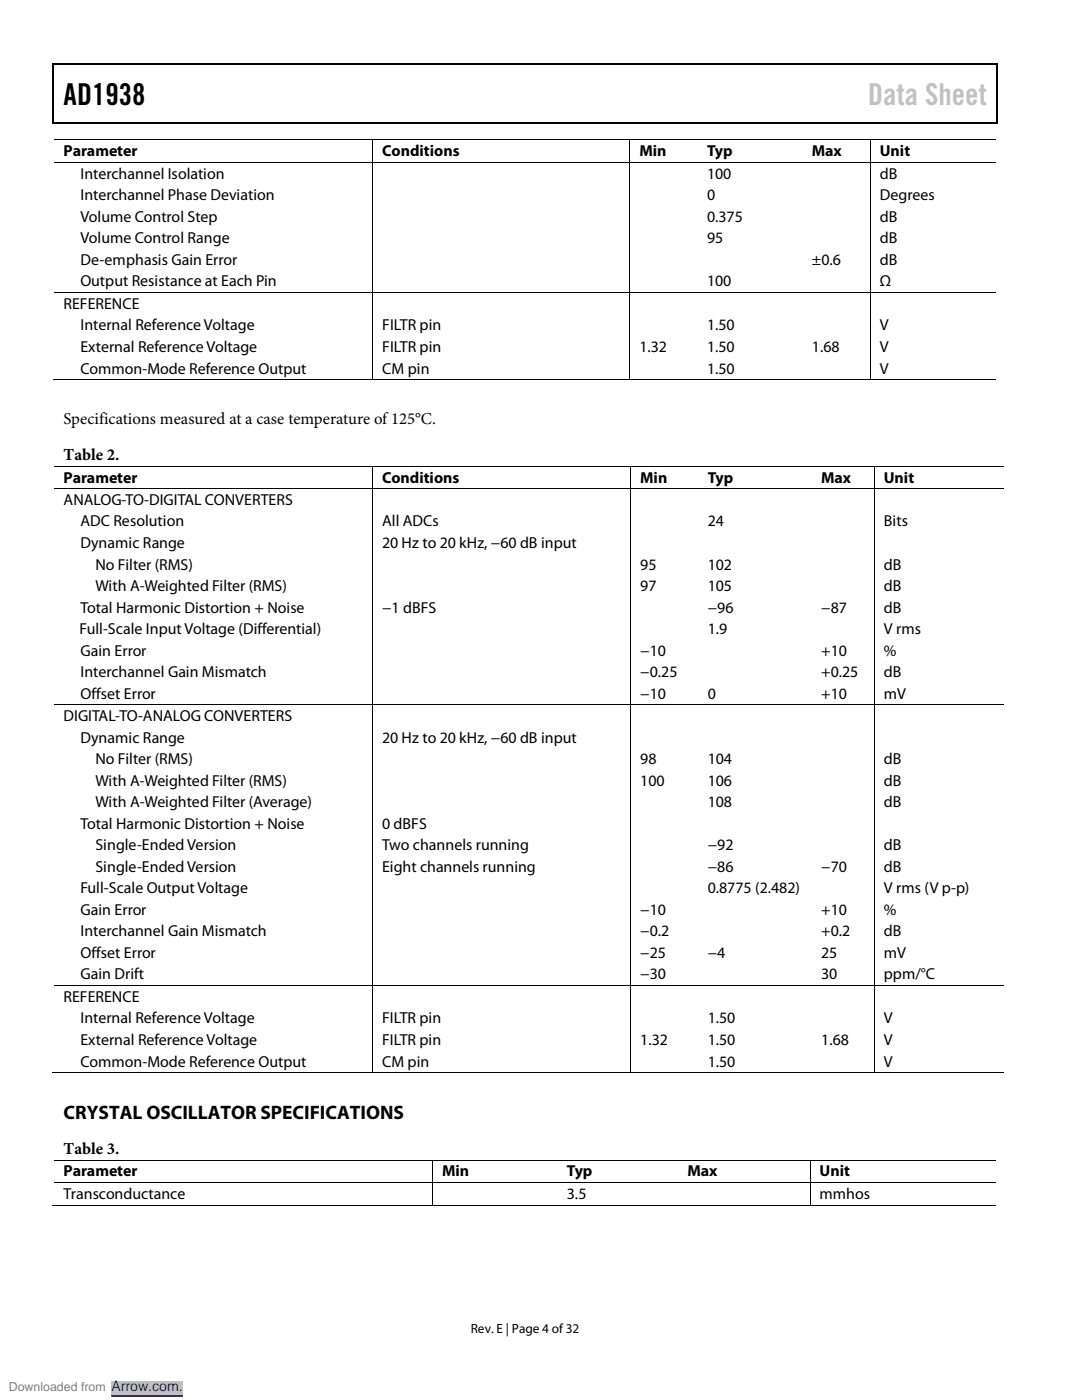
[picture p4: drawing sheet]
<svg xmlns="http://www.w3.org/2000/svg" width="216mm" height="279mm" viewBox="0 0 216 279" stroke-linecap="round" stroke-linejoin="round" font-family="sans-serif">
<defs><g id="words">
<text font-size="6" x="12.7" y="20.9">AD1938</text>
<text font-size="6" fill="#c1c1c1" x="173.2" y="20.9">Data Sheet</text>
<text font-size="3.9" x="12.7" y="223.4">CRYSTAL OSCILLATOR SPECIFICATIONS</text>
<g font-size="3.3">
<text x="12.7" y="84.7">Specifications measured at a case temperature of125°C.</text>
<text x="12.7" y="91.7">Table 2.</text>
<text x="12.7" y="230.2">Table 3.</text>
</g>
<g font-size="3.2">
<text x="12.7" y="31.2">Parameter</text>
<text x="16" y="35.7">Interchannel Isolation</text>
<text x="76.3" y="31.2">Conditions</text>
<text x="127.6" y="31.2">Min</text>
<text x="141.1" y="35.7">100</text>
<text x="141.1" y="31.2">Typ</text>
<text x="162" y="31.2">Max</text>
<text x="175.6" y="35.7">dB</text>
<text x="175.6" y="31.2">Unit</text>
<text x="16" y="40">Interchannel Phase Deviation</text>
<text x="141.1" y="40">0</text>
<text x="175.6" y="40">Degrees</text>
<text x="16" y="44.3">Volume Control Step</text>
<text x="141.1" y="44.3">0.375</text>
<text x="175.6" y="44.3">dB</text>
<text x="16" y="48.6">Volume Control Range</text>
<text x="16" y="52.9">De-emphasis Gain Error</text>
<text x="141.1" y="48.6">95</text>
<text x="162" y="52.9">±0.6</text>
<text x="175.6" y="48.6">dB</text>
<text x="175.6" y="52.9">dB</text>
<text x="16" y="57.2">Output Resistance at Each Pin</text>
<text x="141.1" y="57.2">100</text>
<text x="175.6" y="57.2">Ω</text>
<text x="12.7" y="61.6">REFERENCE</text>
<text x="16" y="66">Internal Reference Voltage</text>
<text x="76.3" y="66">FILTR pin</text>
<text x="141.1" y="66">1.50</text>
<text x="175.6" y="66">V</text>
<text x="16" y="70.2">External Reference Voltage</text>
<text x="76.3" y="70.2">FILTR pin</text>
<text x="127.6" y="70.2">1.32</text>
<text x="141.1" y="70.2">1.50</text>
<text x="162" y="70.2">1.68</text>
<text x="175.6" y="70.2">V</text>
<text x="16" y="74.5">Common-Mode Reference Output</text>
<text x="76.3" y="74.5">CM pin</text>
<text x="141.1" y="74.5">1.50</text>
<text x="175.6" y="74.5">V</text>
<text x="12.7" y="96.3">Parameter</text>
<text x="12.7" y="100.8">ANALOG-TO-DIGITAL CONVERTERS</text>
<text x="76.2" y="96.3">Conditions</text>
<text x="127.8" y="96.3">Min</text>
<text x="141.2" y="96.3">Typ</text>
<text x="163.9" y="96.3">Max</text>
<text x="176.4" y="96.3">Unit</text>
<text x="16" y="105.1">ADC Resolution</text>
<text x="76.2" y="105.1">All ADCs</text>
<text x="141.2" y="105.1">24</text>
<text x="176.4" y="105.1">Bits</text>
<text x="16" y="109.3">Dynamic Range</text>
<text x="19" y="113.7">No Filter (RMS)</text>
<text x="76.2" y="109.3">20 Hz to 20 kHz, −60 dB input</text>
<text x="127.8" y="113.7">95</text>
<text x="141.2" y="113.7">102</text>
<text x="176.4" y="113.7">dB</text>
<text x="19" y="117.9">With A-Weighted Filter (RMS)</text>
<text x="127.8" y="117.9">97</text>
<text x="141.2" y="117.9">105</text>
<text x="176.4" y="117.9">dB</text>
<text x="16" y="122.3">Total Harmonic Distortion + Noise</text>
<text x="76.2" y="122.3">−1 dBFS</text>
<text x="141.2" y="122.3">−96</text>
<text x="163.9" y="122.3">−87</text>
<text x="176.4" y="122.3">dB</text>
<text x="15.9" y="126.5">Full-Scale Input Voltage (Differential)</text>
<text x="16" y="130.9">Gain Error</text>
<text x="127.8" y="130.9">−10</text>
<text x="141.2" y="126.5">1.9</text>
<text x="163.9" y="130.9">+10</text>
<text x="176.4" y="130.9">%</text>
<text x="176.4" y="126.5">V rms</text>
<text x="16" y="135.1">Interchannel Gain Mismatch</text>
<text x="127.8" y="135.1">−0.25</text>
<text x="163.9" y="135.1">+0.25</text>
<text x="176.4" y="135.1">dB</text>
<text x="12.7" y="143.9">DIGITAL-TO-ANALOG CONVERTERS</text>
<text x="16" y="139.4">Offset Error</text>
<text x="127.8" y="139.4">−10</text>
<text x="141.2" y="139.4">0</text>
<text x="163.9" y="139.4">+10</text>
<text x="176.4" y="139.4">mV</text>
<text x="16" y="148.2">Dynamic Range</text>
<text x="76.2" y="148.2">20 Hz to 20 kHz, −60 dB input</text>
<text x="19" y="152.5">No Filter (RMS)</text>
<text x="127.8" y="152.5">98</text>
<text x="141.2" y="152.5">104</text>
<text x="176.4" y="152.5">dB</text>
<text x="19" y="156.8">With A-Weighted Filter (RMS)</text>
<text x="19" y="161.1">With A-Weighted Filter (Average)</text>
<text x="127.8" y="156.8">100</text>
<text x="141.2" y="161.1">108</text>
<text x="141.2" y="156.8">106</text>
<text x="176.4" y="161.1">dB</text>
<text x="176.4" y="156.8">dB</text>
<text x="16" y="165.4">Total Harmonic Distortion + Noise</text>
<text x="76.2" y="165.4">0 dBFS</text>
<text x="19" y="169.7">Single-Ended Version</text>
<text x="19" y="174">Single-Ended Version</text>
<text x="76.2" y="169.7">Two channels running</text>
<text x="76.2" y="174">Eight channels running</text>
<text x="141.2" y="174">−86</text>
<text x="141.2" y="169.7">−92</text>
<text x="163.9" y="174">−70</text>
<text x="176.4" y="174">dB</text>
<text x="176.4" y="169.7">dB</text>
<text x="16" y="178.3">Full-Scale Output Voltage</text>
<text x="141.2" y="178.3">0.8775 (2.482)</text>
<text x="176.4" y="178.3">V rms (V p-p)</text>
<text x="16" y="182.6">Gain Error</text>
<text x="127.8" y="182.6">−10</text>
<text x="163.9" y="182.6">+10</text>
<text x="176.4" y="182.6">%</text>
<text x="16" y="186.9">Interchannel Gain Mismatch</text>
<text x="16" y="191.2">Offset Error</text>
<text x="127.8" y="191.2">−25</text>
<text x="127.8" y="186.9">−0.2</text>
<text x="141.2" y="191.2">−4</text>
<text x="163.9" y="186.9">+0.2</text>
<text x="163.9" y="191.2">25</text>
<text x="176.4" y="186.9">dB</text>
<text x="176.4" y="191.2">mV</text>
<text x="16" y="195.5">Gain Drift</text>
<text x="127.8" y="195.5">−30</text>
<text x="163.9" y="195.5">30</text>
<text x="176.4" y="195.5">ppm/°C</text>
<text x="12.7" y="199.9">REFERENCE</text>
<text x="16" y="204.3">Internal Reference Voltage</text>
<text x="16" y="208.5">External Reference Voltage</text>
<text x="76.2" y="204.3">FILTR pin</text>
<text x="76.2" y="208.5">FILTR pin</text>
<text x="127.8" y="208.5">1.32</text>
<text x="141.2" y="204.3">1.50</text>
<text x="141.2" y="208.5">1.50</text>
<text x="163.9" y="208.5">1.68</text>
<text x="176.4" y="204.3">V</text>
<text x="176.4" y="208.5">V</text>
<text x="16" y="212.9">Common-Mode Reference Output</text>
<text x="76.2" y="212.9">CM pin</text>
<text x="141.2" y="212.9">1.50</text>
<text x="176.4" y="212.9">V</text>
<text x="12.7" y="234.8">Parameter</text>
<text x="12.7" y="239.3">Transconductance</text>
<text x="88.2" y="234.8">Min</text>
<text x="113.1" y="234.8">Typ</text>
<text x="113.1" y="239.3">3.5</text>
<text x="137.2" y="234.8">Max</text>
<text x="163.5" y="234.8">Unit</text>
<text x="163.5" y="239.3">mmhos</text>
</g>
<text font-size="2.8" fill="#00f" x="22.2" y="277.6">Arrow.com.</text>
<text font-size="2.7" x="93.9" y="266">Rev. E | Page 4 of32</text>
<text font-size="2.5" fill="#808080" x="1.8" y="277.6">Downloaded from</text>
</g></defs>
<g fill="#000">
<path d="M10.5 12.7h.3v1h-.3zM10.5 12.7h.3v.3h-.3zM133.3 12.7h.3v.3h-.3zM198.8 12.7h.2v1h-.2zM198.8 12.7h.2v.3h-.2zM10.5 24.4h.3v.2h-.3zM74.3 27.9h.2v.1h-.2zM74.3 32.4h.2v.2h-.2zM125.6 27.9h.2v.1h-.2zM125.6 32.4h.2v.2h-.2zM133.1 24.4h.2v.2h-.2zM139.2 27.9h.2v.1h-.2z"/>
<path d="M139.2 32.4h.2v.2h-.2zM160.1 27.9h.2v.1h-.2zM160.1 32.4h.2v.2h-.2zM173.6 27.9h.1v.1h-.1zM173.6 32.4h.1v.2h-.1zM198.8 24.4h.2v.2h-.2zM74.3 58.3h.2v.2h-.2zM125.6 58.3h.2v.2h-.2zM139.2 58.3h.2v.2h-.2zM160.1 58.3h.2v.2h-.2zM173.6 58.3h.1v.2h-.1zM74.3 75.7h.2v.2h-.2z"/>
<path d="M125.6 75.7h.2v.2h-.2zM138.9 75.7h.2v.2h-.2zM159.9 75.7h.1v.2h-.1zM173.6 75.7h.1v.2h-.1zM74.3 92.9h.1v.2h-.1zM74.3 97.5h.1v.1h-.1zM125.8 92.9h.1v.2h-.1zM125.8 97.5h.1v.1h-.1zM139.3 92.9h.2v.2h-.2zM139.3 97.5h.2v.1h-.2zM162 92.9h.1v.2h-.1zM162 97.5h.1v.1h-.1z"/>
<path d="M174.4 92.9h.1v.2h-.1zM174.4 97.5h.1v.1h-.1zM74.3 140.6h.1v.2h-.1zM125.8 140.6h.1v.2h-.1zM139.3 140.6h.2v.2h-.2zM162 140.6h.1v.2h-.1zM174.4 140.6h.1v.2h-.1zM74.3 196.6h.1v.2h-.1zM125.8 196.6h.1v.2h-.1zM139.3 196.6h.2v.2h-.2zM162 196.6h.1v.2h-.1zM174.4 196.6h.1v.2h-.1z"/>
<path d="M74.3 214h.1v.2h-.1zM125.8 214h.1v.2h-.1zM139.1 214h.1v.2h-.1zM161.7 214h.2v.2h-.2zM174.4 214h.1v.2h-.1zM86.2 231.4h.2v.2h-.2zM86.2 235.9h.2v.2h-.2zM111.2 231.4h.2v.2h-.2zM111.2 235.9h.2v.2h-.2zM135.3 231.4h.2v.2h-.2zM135.3 235.9h.2v.2h-.2zM161.5 231.4h.2v.2h-.2z"/>
<path d="M161.5 235.9h.2v.2h-.2zM86.2 240.4h.2v.2h-.2zM111 240.4h.1v.2h-.1zM135 240.4h.2v.2h-.2zM161.5 240.4h.2v.2h-.2z"/>
</g>
<path d="M10.7 13.7v10.7M10.8 12.8h122.5M133.6 12.8h65.2M198.9 13.7v10.7M10.8 24.5h188" fill="none" stroke="#000" stroke-width=".25"/>
<g fill="none" stroke="#000" stroke-width=".2">
<path d="M10.8 27.9h63.5M10.8 32.5h63.5M74.4 28v4.4M74.4 32.6v25.7M74.5 27.9h51.1M74.5 32.5h51.1M125.7 28v4.4M125.7 32.6v25.7M125.8 27.9h13.4M125.8 32.5h13.4M139.4 27.9h20.7M139.4 32.5h20.7"/>
<path d="M160.3 27.9h13.3M160.3 32.5h13.3M173.7 28v4.4M173.7 32.6v25.7M173.7 27.9h25.1M173.7 32.5h25.1M10.8 58.4h63.5M74.4 58.5v17.2M74.5 58.4h51.1M125.7 58.5v17.2M125.8 58.4h13.4M139.4 58.4h20.7"/>
<path d="M160.3 58.4h13.3M173.7 58.5v17.2M173.7 58.4h25.1M10.5 75.8h63.8M74.5 75.8h51.1M125.8 75.8h47.8M173.7 75.8h25.1M10.8 93h63.5M10.8 97.5h63.5M74.3 93.1v4.4M74.3 97.6v43M74.4 93h51.4"/>
<path d="M74.4 97.5h51.4M125.9 93.1v4.4M125.9 97.6v43M125.9 93h13.4M125.9 97.5h13.4M139.5 93h22.5M139.5 97.5h22.5M162.1 93h12.3M162.1 97.5h12.3M174.5 93.1v4.4M174.5 97.6v43M174.5 93h25.9"/>
<path d="M174.5 97.5h25.9M10.8 140.7h63.5M74.3 140.8v55.8M74.4 140.7h51.4M125.9 140.8v55.8M125.9 140.7h13.4M139.5 140.7h22.5M162.1 140.7h12.3M174.5 140.8v55.8M174.5 140.7h25.9M10.8 196.7h63.5M74.3 196.8v17.2"/>
<path d="M74.4 196.7h51.4M125.9 196.8v17.2M125.9 196.7h13.4M139.5 196.7h22.5M162.1 196.7h12.3M174.5 196.8v17.2M174.5 196.7h25.9M10.5 214.1h63.8M74.4 214.1h51.4M125.9 214.1h48.5M174.5 214.1h25.9M10.8 231.5h75.4"/>
<path d="M10.8 236h75.4M86.3 231.6v4.3M86.3 236.1v4.3M86.4 231.5h24.8M86.4 236h24.8M111.4 231.5h23.9M111.4 236h23.9M135.5 231.5h26M135.5 236h26M161.6 231.6v4.3M161.6 236.1v4.3M161.7 231.5h37.1"/>
<path d="M161.7 236h37.1M10.5 240.5h75.7M86.4 240.5h75.1M161.7 240.5h37.1"/>
</g>
<path d="M0 276.9h70.6" fill="none" stroke="#fff" stroke-width="2.5" stroke-linecap="butt"/>
<path d="M22.2 275.6h14.3v2.6h-14.3z" fill="#c0c0c0"/>
<path d="M22.2 278.6h14.3" fill="none" stroke="#00f" stroke-width=".2"/>
<path d="M0 276.9h70.6" fill="none" stroke="#fff" stroke-width="2.5" stroke-linecap="butt"/>
<path d="M22.2 275.6h14.3v2.6h-14.3z" fill="#c0c0c0"/>
<path d="M22.2 278.6h14.3" fill="none" stroke="#00f" stroke-width=".2"/>
<path d="M0 276.9h70.6" fill="none" stroke="#fff" stroke-width="2.5" stroke-linecap="butt"/>
<path d="M22.2 275.6h14.3v2.6h-14.3z" fill="#c0c0c0"/>
<path d="M22.2 278.6h14.3" fill="none" stroke="#00f" stroke-width=".2"/>
<path d="M0 276.9h70.6" fill="none" stroke="#fff" stroke-width="2.5" stroke-linecap="butt"/>
<path d="M22.2 275.6h14.3v2.6h-14.3z" fill="#c0c0c0"/>
<path d="M22.2 278.6h14.3" fill="none" stroke="#00f" stroke-width=".2"/>
<use href="#words"/>
</svg>
